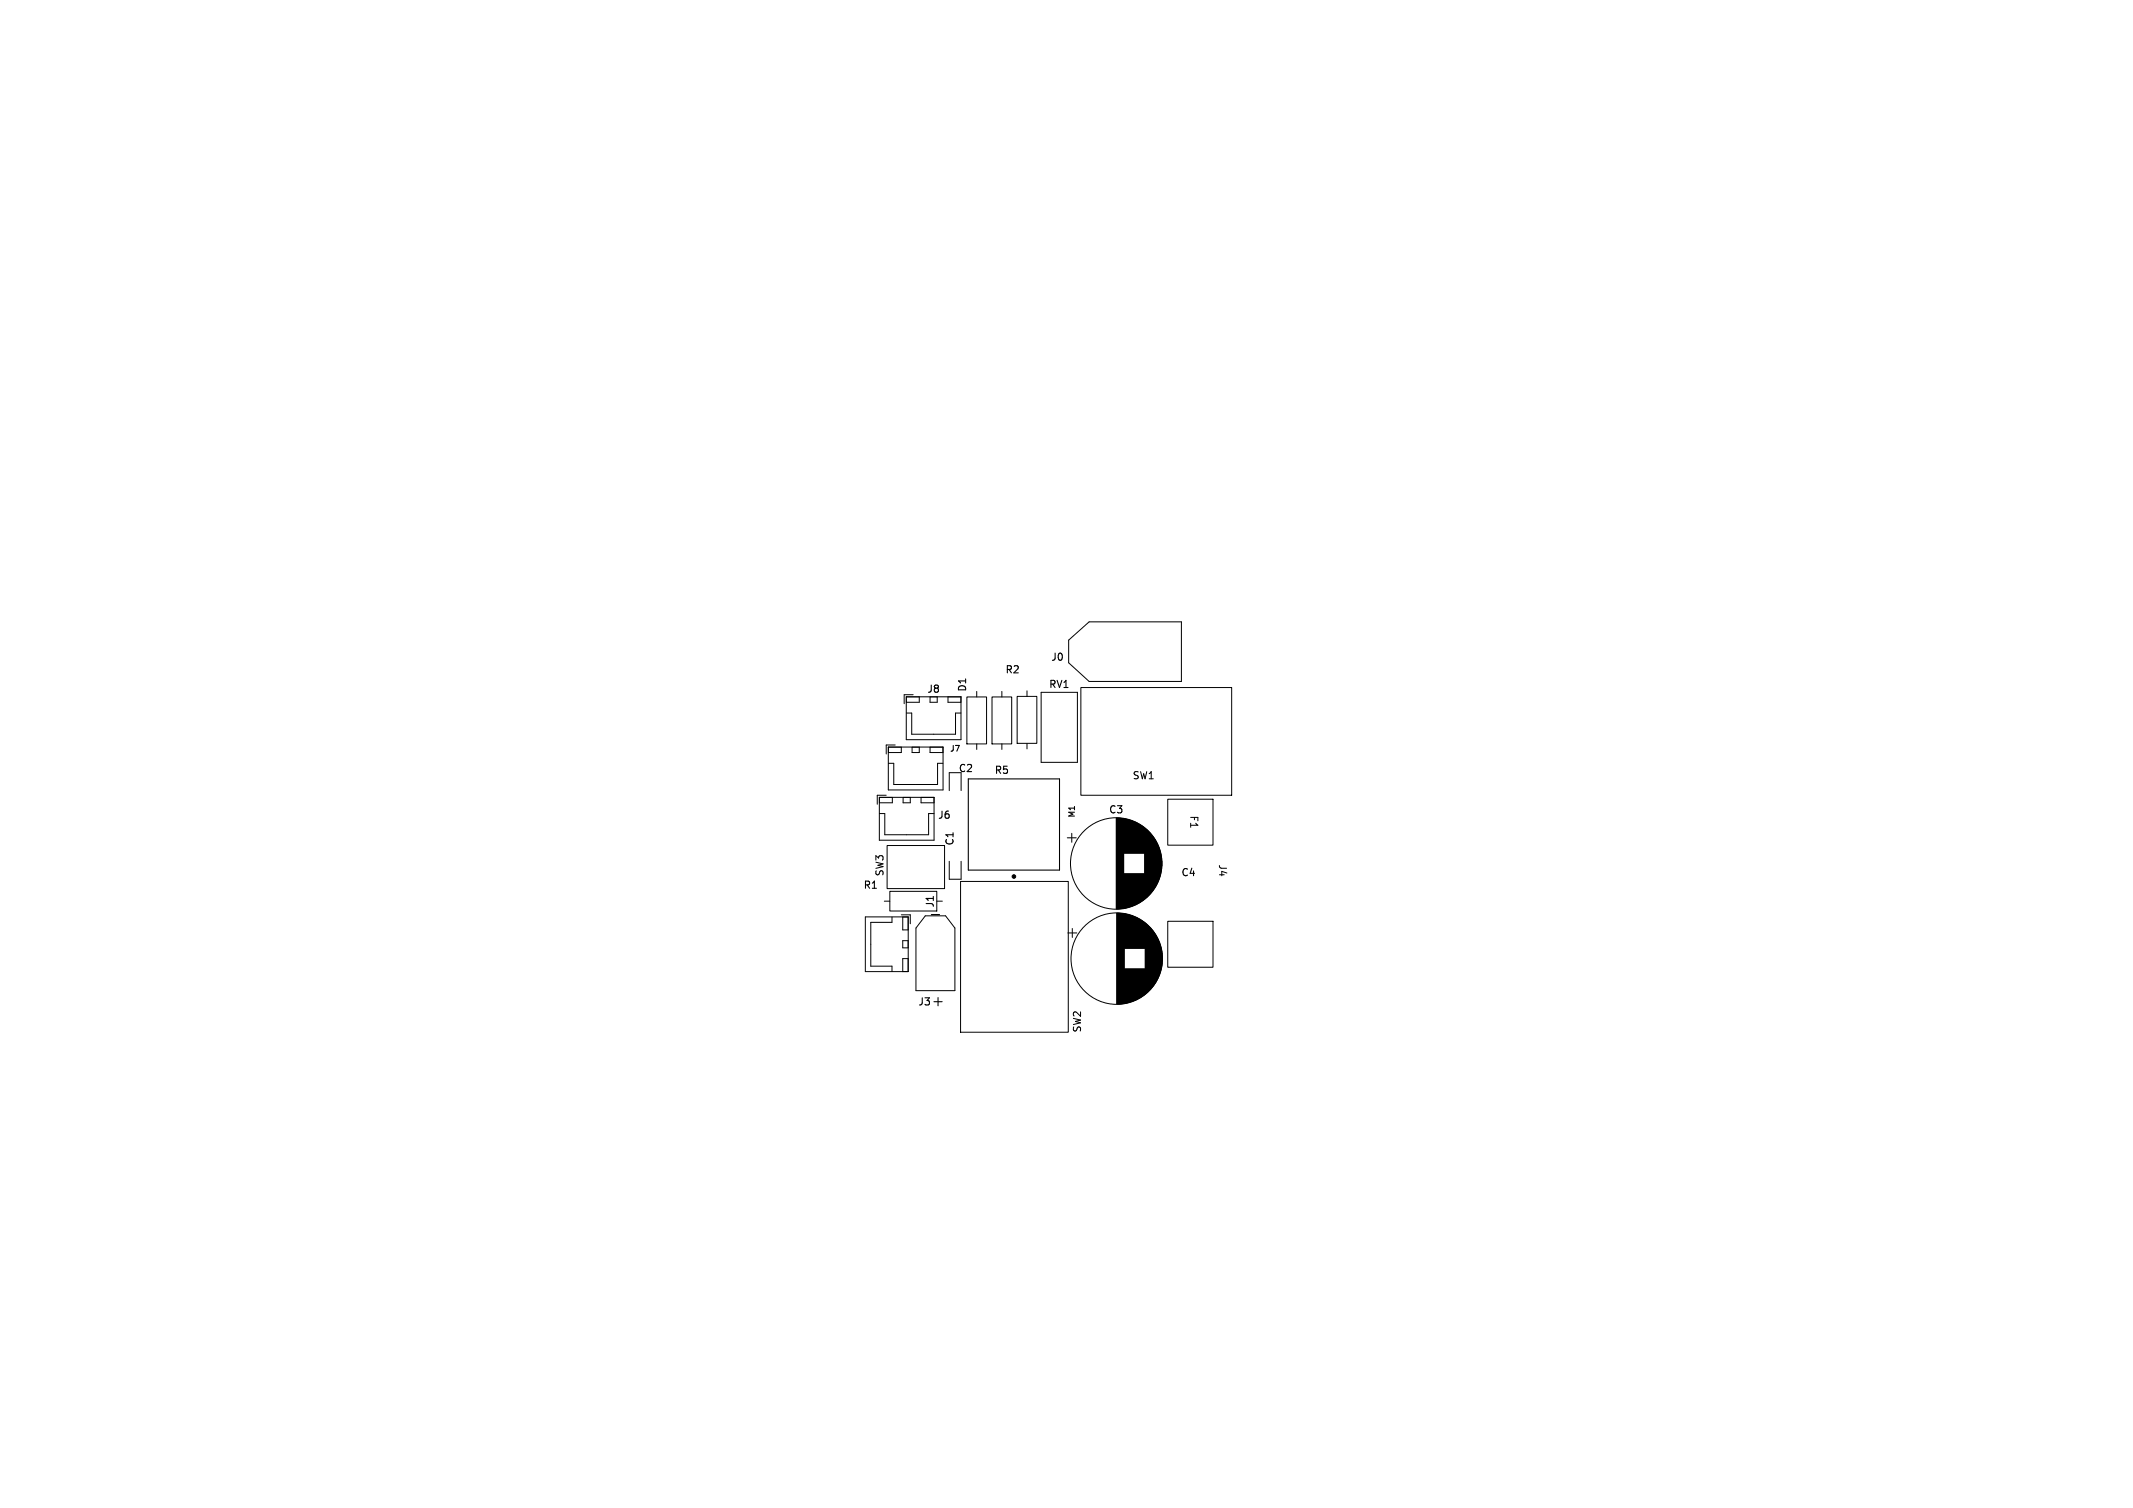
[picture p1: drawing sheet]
<svg xmlns="http://www.w3.org/2000/svg" width="297mm" height="210mm" viewBox="0 0 297 210" stroke-linecap="round" stroke-linejoin="round" font-family="sans-serif">
<defs><g id="words">
<text font-size="2.1" x="131.5" y="140.5" transform="rotate(-90 131.5 140.5)">+</text>
<g font-size="1.4">
<text x="139.9" y="94">R2</text>
<text x="146.3" y="92.2">J0</text>
<text x="129" y="96.7">J8</text>
<text x="134.7" y="96.4" transform="rotate(-90 134.7 96.4)">D1</text>
<text x="146" y="96">RV1</text>
<text x="133.4" y="107.7">C2</text>
<text x="138.4" y="108">R5</text>
<text x="154.3" y="113.5">C3</text>
<text x="157.7" y="108.7">SW1</text>
<text x="165.6" y="113.5" transform="rotate(90 165.6 113.5)">F1</text>
<text x="130.5" y="114.2">J6</text>
<text x="133" y="117.9" transform="rotate(-90 133 117.9)">C1</text>
<text x="120.1" y="124">R1</text>
<text x="123.1" y="122.1" transform="rotate(-90 123.1 122.1)">SW3</text>
<text x="164.4" y="122.2">C4</text>
<text x="169.6" y="120.3" transform="rotate(90 169.6 120.3)">J4</text>
<text x="130.2" y="126.5" transform="rotate(-90 130.2 126.5)">J1</text>
<text x="127.8" y="140.2">J3</text>
<text x="150.6" y="143.8" transform="rotate(-90 150.6 143.8)">SW2</text>
</g>
<g font-size="1.1">
<text x="132.2" y="104.9">J7</text>
<text x="149.9" y="114" transform="rotate(-90 149.9 114)">M1</text>
</g>
</g></defs>
<path d="M134.8 108.5h12.7v12.7h-12.7zM129.7 127.4h1.1" fill="none" stroke="#000" stroke-width=".15"/>
<circle cx="141.2" cy="122.1" r=".25" fill="#000" stroke="#000" stroke-width=".14"/>
<g fill="none" stroke="#000" stroke-width=".14">
<path d="M126.2 97h7.6v6h-7.6zM126.2 99.3h.8v3h6v-3h.8M127.1 96.8h-1.2v1.2M128 97.1v.7h-1.8M129.5 97.1v.7h1v-.7M132 97.1v.7h1.8M134.6 97.1h2.8v6.5h-2.8zM136 96.3v.8M138.1 97.1h2.8v6.5h-2.8zM139.5 96.3v.8M141.6 97h2.8v6.5h-2.8zM143 96.2v.8"/>
<path d="M145 96.4h5v9.8h-5zM148.8 89.2l2.8-2.6h12.9v8.3h-12.9l-2.8-2.6zM150.5 95.8h21v15h-21zM122.4 111h7.7v6h-7.7zM122.4 111.1v.7h1.9v-.7M122.4 113.3h.8v3h6.1v-3h.8M123.4 110.8h-1.3v1.2M123.5 117.8h8v6h-8zM123.7 104h7.6v6h-7.6zM123.7 104.1v.7h1.8v-.7M123.7 106.3h.7v3h6.1v-3h.8M124.7 103.8h-1.3v1.2"/>
<path d="M125.8 111.1v.7h.9v-.7M127 104.1v.7h1v-.7M128.2 111.1v.7h1.9M129.5 104.1v.7h1.8M132.2 110.1v-2.5h1.6v2.5M132.2 120v2.4h1.6v-2.4M136 103.6v.8M139.5 103.6v.8M143 103.5v.8M148.6 116.7h1.3M149.2 116.1v1.2M155.4 113.9v12.7"/>
<path d="M155.5 113.9v12.7M155.6 113.9v12.7M155.7 113.9v12.7M155.8 113.9v12.7M155.9 113.9v12.7M156 113.9v12.7M156.1 114v12.5M156.2 114v12.5M156.3 114v12.5M156.4 114v12.5M156.5 114v12.5M156.5 114v4.8"/>
<path d="M156.6 114v4.8M156.7 114v4.8M156.7 114.1v4.7M156.8 114.1v4.7M156.9 114.1v4.7M157 114.1v4.7M157.1 114.1v4.7M157.1 114.2v4.6M157.2 114.2v4.6M157.3 114.2v4.6M157.4 114.2v4.6M157.5 114.3v4.5"/>
<path d="M157.6 114.3v4.5M157.7 114.3v4.5M157.7 114.4v4.4M157.8 114.4v4.4M157.9 114.4v4.4M158 114.5v4.3M158.1 114.5v4.3M158.2 114.5v4.3M158.2 114.6v4.2M158.3 114.6v4.2M158.4 114.6v4.2M158.4 114.7v4.1"/>
<path d="M158.5 114.7v4.1M158.6 114.8v4M158.7 114.8v4M158.7 114.9v3.9M158.8 114.9v3.9M158.9 114.9v3.9M158.9 115v3.8M159 115v3.8M159.1 115.1v3.7M159.2 115.1v3.7M159.2 115.2v3.6M159.3 115.2v3.6"/>
<path d="M159.3 115.3v3.5M159.4 115.3v9.9M159.5 115.4v9.7M159.6 115.5v9.5M159.7 115.5v9.5M159.7 115.6v9.3M159.8 115.6v9.3M159.8 115.7v9.1M159.9 115.7v9.1M159.9 115.8v8.9M160 115.8v8.9M160 115.9v8.7"/>
<path d="M160.1 115.9v8.7M160.1 116v8.5M160.2 116.1v8.3M160.3 116.1v8.3M160.3 116.2v8.1M160.4 116.3v7.9M160.5 116.4v7.7M160.5 116.5v7.5M160.6 116.6v7.3M160.7 116.7v7.1M160.7 116.8v6.9M160.8 116.8v6.9"/>
<path d="M160.8 116.9v6.7M160.9 117v6.5M160.9 117.1v6.3M161 117.2v6.1M161 117.3v5.9M161.1 117.3v5.9M161.1 117.4v5.7M161.1 117.5v5.5M161.2 117.6v5.3M161.2 117.7v5.1M161.3 117.7v5.1M161.3 117.8v4.9"/>
<path d="M161.3 117.9v4.7M161.4 118v4.5M161.4 118.2v4.1M161.5 118.3v3.9M161.5 118.4v3.7M161.5 118.5v3.5M161.6 118.7v3.1M161.6 118.8v2.9M161.7 119v2.5M161.7 119.2v2.1M161.7 119.5v1.5M161.8 119.9v.7"/>
<path d="M162.6 111.3h6.3v6.4h-6.3zM120.5 127.7h6v7.6h-6zM123.1 125.5h.8M123.9 124.1h6.5v2.8h-6.5zM124.2 127.7v.8h-3v6.1h3v.7M125.5 127.4h1.2v1.3M125.7 127.7v1.8h.7M126.4 131h-.7v1h.7M126.4 133.5h-.7v1.8M128.8 127.5h2.9l1.3 1.7v8.8h-5.5v-8.8zM130.4 125.5h.8M133.7 122.8h15v21h-15z"/>
<path d="M148.7 129.9h1.2M149.3 129.3v1.3M155.5 127.2v12.6M155.6 127.2v12.6M155.7 127.2v12.6M155.8 127.2v12.6M155.9 127.2v12.6M156 127.2v12.6M156.1 127.2v12.6M156.2 127.2v12.6M156.3 127.2v12.6M156.4 127.2v12.6"/>
<path d="M156.5 127.2v12.6M156.5 121.7v4.8M156.5 127.3v12.4M156.6 127.3v4.8M156.6 134.9v4.8M156.6 121.7v4.8M156.7 127.3v4.8M156.7 134.9v4.8M156.7 121.7v4.8M156.7 121.7v4.7M156.8 127.3v4.8M156.8 134.9v4.8"/>
<path d="M156.8 121.7v4.7M156.9 127.3v4.8M156.9 134.9v4.8M156.9 121.7v4.7M157 127.3v4.8M157 134.9v4.8M157 121.7v4.7M157 127.4v4.7M157 134.9v4.7M157.1 127.4v4.7M157.1 134.9v4.7M157.1 121.7v4.7"/>
<path d="M157.1 121.7v4.6M157.2 127.4v4.7M157.2 134.9v4.7M157.2 121.7v4.6M157.3 127.4v4.7M157.3 134.9v4.7M157.3 121.7v4.6M157.4 127.5v4.6M157.4 134.9v4.6M157.4 121.7v4.6M157.5 127.5v4.6M157.5 134.9v4.6"/>
<path d="M157.5 121.7v4.5M157.6 127.5v4.6M157.6 134.9v4.6M157.6 121.7v4.5M157.7 127.5v4.6M157.7 134.9v4.6M157.7 121.7v4.5M157.7 127.6v4.5M157.7 134.9v4.5M157.7 121.7v4.4M157.8 127.6v4.5M157.8 134.9v4.5"/>
<path d="M157.8 121.7v4.4M157.9 127.6v4.5M157.9 134.9v4.5M157.9 121.7v4.4M157.9 127.7v4.4M157.9 134.9v4.4M158 127.7v4.4M158 134.9v4.4M158 121.7v4.3M158.1 127.7v4.4M158.1 134.9v4.4M158.1 121.7v4.3"/>
<path d="M158.2 127.8v4.3M158.2 134.9v4.3M158.2 121.7v4.3M158.2 121.7v4.2M158.3 127.8v4.3M158.3 134.9v4.3M158.3 121.7v4.2M158.4 127.9v4.2M158.4 134.9v4.2M158.4 121.7v4.2M158.4 121.7v4.1M158.5 127.9v4.2"/>
<path d="M158.5 134.9v4.2M158.5 121.7v4.1M158.6 128v4.1M158.6 134.9v4.1M158.6 121.7v4M158.7 128v4.1M158.7 134.9v4.1M158.7 121.7v4M158.7 128.1v4M158.7 134.9v4M158.7 121.7v3.9M158.8 128.1v4"/>
<path d="M158.8 134.9v4M158.8 121.7v3.9M158.9 128.1v4M158.9 134.9v4M158.9 121.7v3.9M158.9 128.2v3.9M158.9 134.9v3.9M158.9 121.7v3.8M159 128.2v3.9M159 134.9v3.9M159 121.7v3.8M159.1 128.3v3.8"/>
<path d="M159.1 134.9v3.8M159.1 121.7v3.7M159.2 128.3v3.8M159.2 134.9v3.8M159.2 121.7v3.7M159.2 128.4v3.7M159.2 134.9v3.7M159.2 121.7v3.6M159.3 128.4v3.7M159.3 134.9v3.7M159.3 121.7v3.6M159.3 128.5v3.6"/>
<path d="M159.3 134.9v3.6M159.3 121.7v3.5M159.4 128.5v3.6M159.4 134.9v3.6M159.5 128.6v9.9M159.5 128.6v9.8M159.6 128.6v9.8M159.6 128.7v9.6M159.7 128.7v9.6M159.7 128.8v9.4M159.8 128.8v9.4M159.8 128.9v9.2"/>
<path d="M159.9 128.9v9.2M159.9 129v9M160 129v9M160 129.1v8.8M160.1 129.1v8.8M160.1 129.2v8.6M160.2 129.2v8.6M160.2 129.3v8.4M160.3 129.3v8.4M160.3 129.4v8.2M160.4 129.4v8.2M160.4 129.5v8"/>
<path d="M160.5 129.5v8M160.5 129.6v7.8M160.6 129.7v7.6M160.6 129.8v7.5M160.7 129.8v7.4M160.7 129.9v7.2M160.8 130v7M160.9 130.1v6.8M160.9 130.2v6.6M161 130.3v6.4M161 130.4v6.2M161.1 130.4v6.2"/>
<path d="M161.1 130.5v6M161.1 130.6v5.8M161.2 130.7v5.6M161.3 130.8v5.4M161.3 130.9v5.2M161.3 131v5M161.4 131.1v4.8M161.4 131.2v4.6M161.5 131.3v4.4M161.5 131.4v4.2M161.5 131.5v4M161.6 131.6v3.8"/>
<path d="M161.6 131.8v3.4M161.7 131.9v3.2M161.7 132.1v2.8M161.7 132.3v2.4M161.8 132.5v2M161.8 132.7v1.6M161.9 133.2v.6M162.6 128.3h6.3v6.4h-6.3z"/>
<circle cx="155.4" cy="120.2" r="6.4"/>
<circle cx="155.5" cy="133.5" r="6.4"/>
</g>
<use href="#words"/>
</svg>
